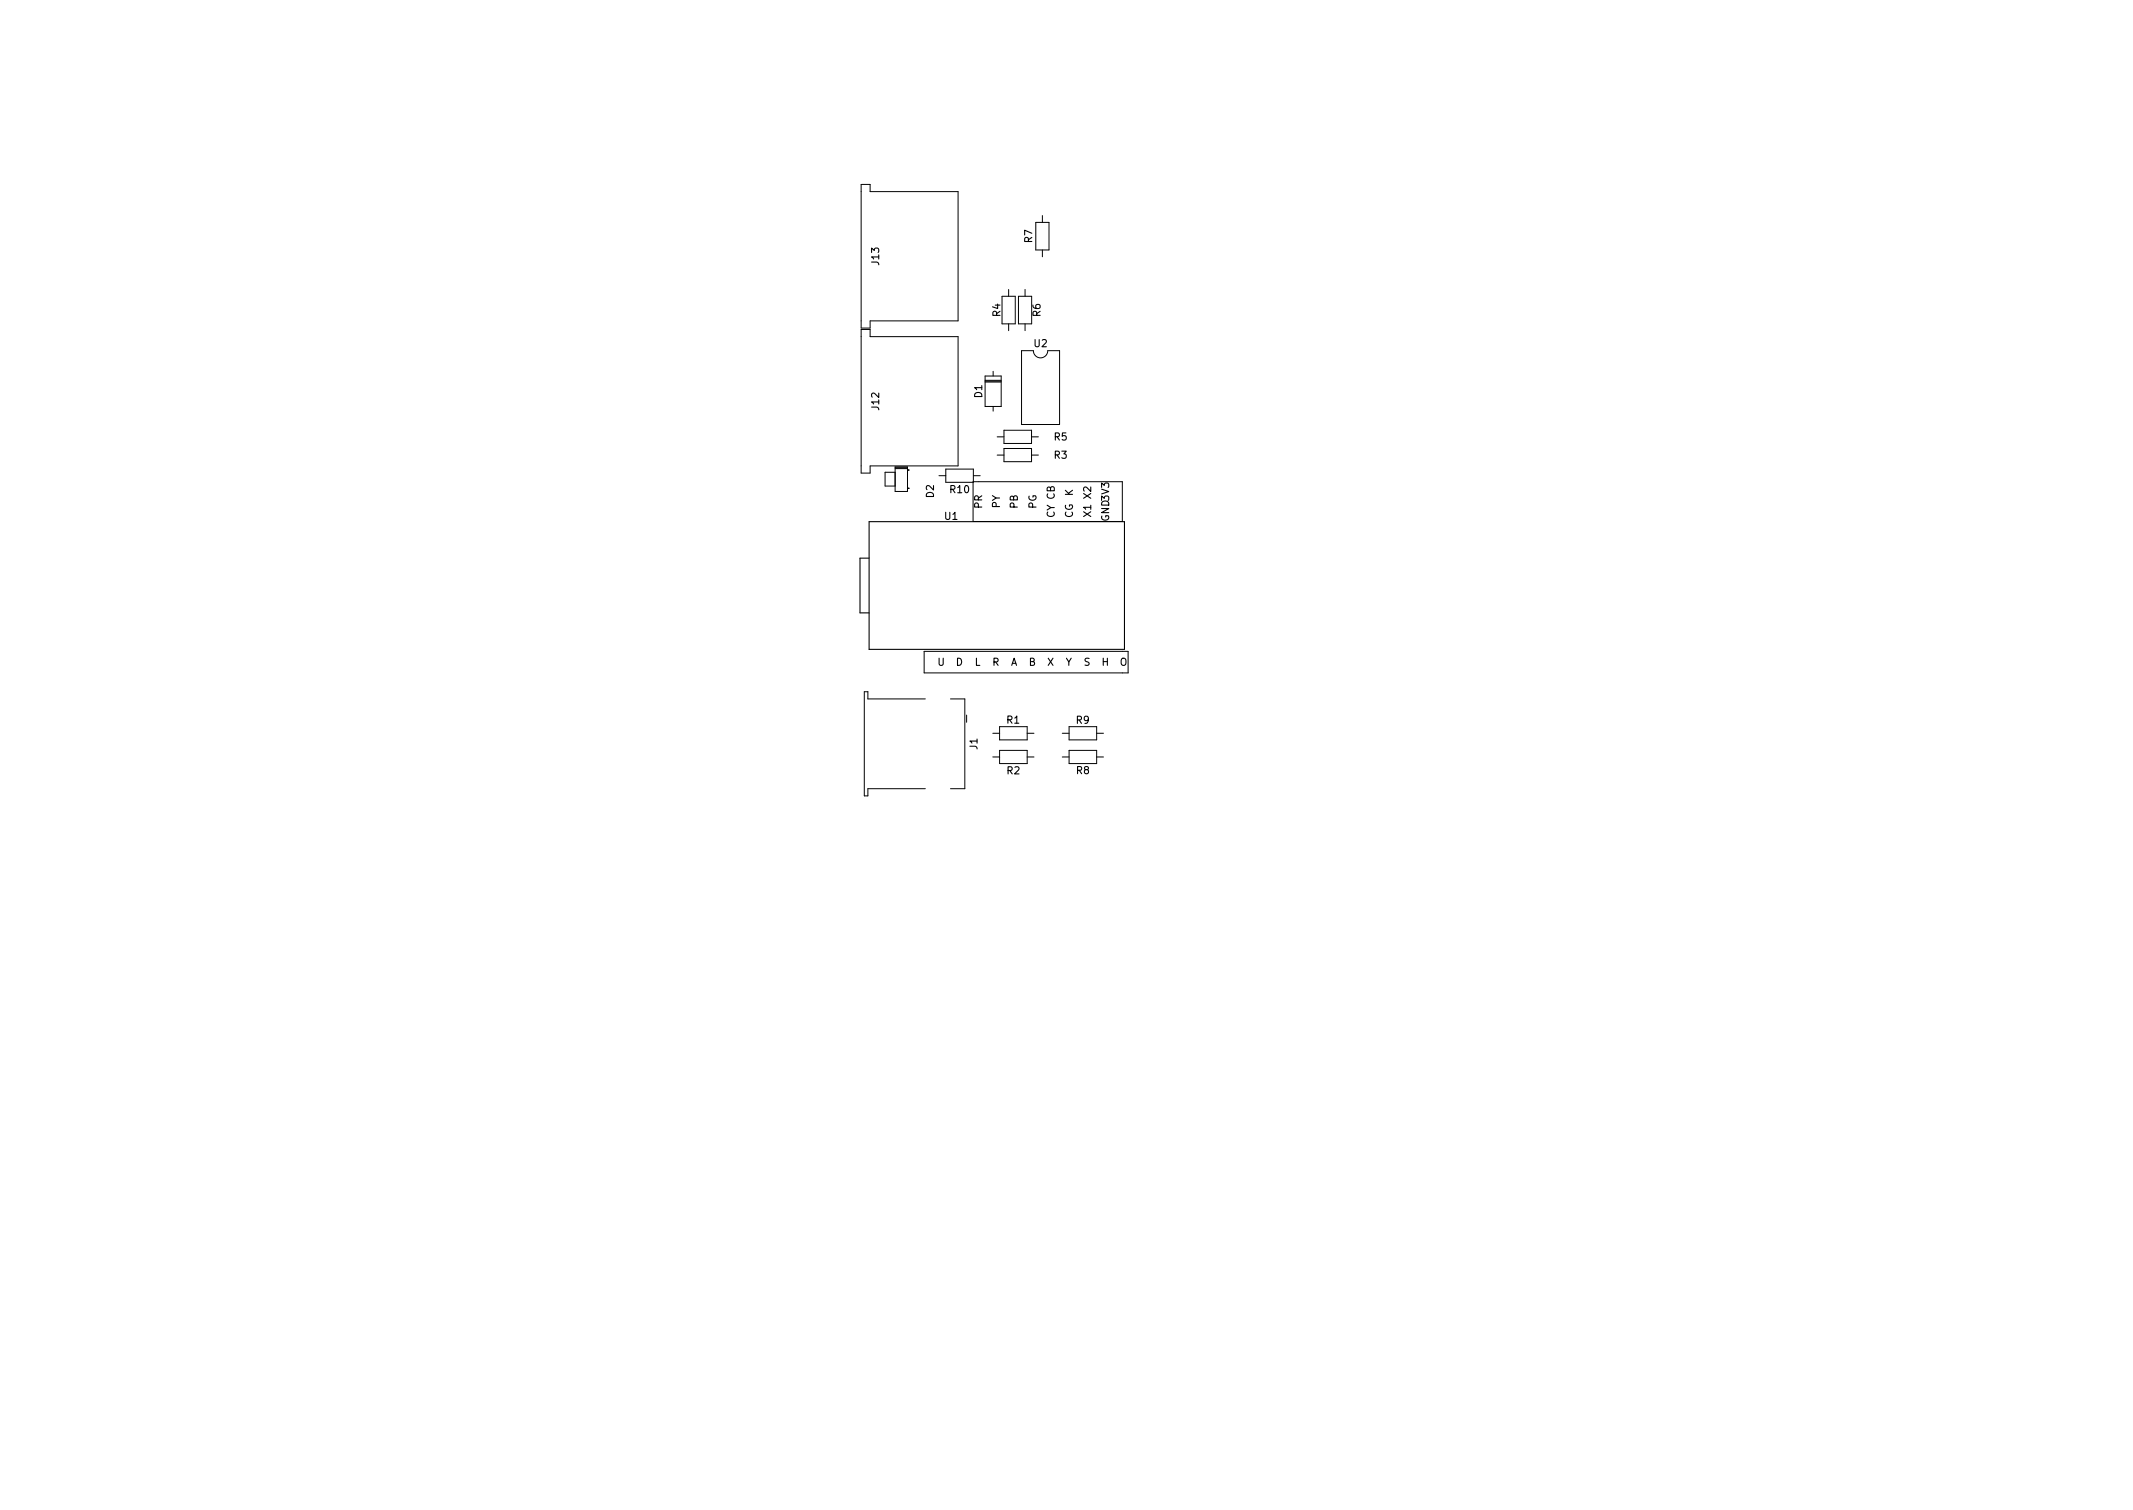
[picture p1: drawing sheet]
<svg xmlns="http://www.w3.org/2000/svg" width="297mm" height="210mm" viewBox="0 0 297 210" stroke-linecap="round" stroke-linejoin="round" font-family="sans-serif">
<defs><g id="words">
<g font-size="1.4">
<text x="143.7" y="33.8" transform="rotate(-90 143.7 33.8)">R7</text>
<text x="122.4" y="36.8" transform="rotate(-90 122.4 36.8)">J13</text>
<text x="139.3" y="44.1" transform="rotate(-90 139.3 44.1)">R4</text>
<text x="144.9" y="44.1" transform="rotate(-90 144.9 44.1)">R6</text>
<text x="144" y="48.3">U2</text>
<text x="122.4" y="57" transform="rotate(-90 122.4 57)">J12</text>
<text x="136.8" y="55.4" transform="rotate(-90 136.8 55.4)">D1</text>
<text x="146.8" y="61.3">R5</text>
<text x="146.8" y="63.9">R3</text>
<text x="130" y="69.3" transform="rotate(-90 130 69.3)">D2</text>
<text x="132.4" y="68.7">R10</text>
<text x="136.8" y="70.8" transform="rotate(-90 136.8 70.8)">PR</text>
<text x="139.2" y="70.8" transform="rotate(-90 139.2 70.8)">PY</text>
<text x="141.7" y="70.8" transform="rotate(-90 141.7 70.8)">PB</text>
<text x="144.3" y="70.9" transform="rotate(-90 144.3 70.9)">PG</text>
<text x="149.4" y="69.1" transform="rotate(-90 149.4 69.1)">K</text>
<text x="151.9" y="72" transform="rotate(-90 151.9 72)">X1 X2</text>
<text x="131.6" y="72.4">U1</text>
<text x="146.9" y="72.1" transform="rotate(-90 146.9 72.1)">CY CB</text>
<text x="149.4" y="72.2" transform="rotate(-90 149.4 72.2)">CG</text>
<text x="154.5" y="72.6" transform="rotate(-90 154.5 72.6)">GND3V3</text>
<text x="130.6" y="92.7">U</text>
<text x="133.1" y="92.7">D</text>
<text x="135.7" y="92.7">L</text>
<text x="138.2" y="92.7">R</text>
<text x="140.7" y="92.7">A</text>
<text x="143.3" y="92.7">B</text>
<text x="145.8" y="92.7">X</text>
<text x="148.4" y="92.7">Y</text>
<text x="150.9" y="92.7">S</text>
<text x="153.4" y="92.7">H</text>
<text x="155.9" y="92.7">O</text>
<text x="140.2" y="100.7">R1</text>
<text x="149.9" y="100.8">R9</text>
<text x="136.1" y="104.3" transform="rotate(-90 136.1 104.3)">J1</text>
<text x="140.2" y="107.8">R2</text>
<text x="149.9" y="107.8">R8</text>
</g>
</g></defs>
<g fill="none" stroke="#000" stroke-width=".14">
<path d="M119.9 25.7h1.3v1h12.2v18h-12.2v1h-1.3zM144.2 31h1.9v3.8h-1.9zM145.2 30v1M145.2 34.8v1M119.9 45.9h1.3v1h12.2v18h-12.2v1h-1.3zM137.2 53h2.2M137.2 53.2h2.2M137.2 53.1h2.2M137.2 52.4h2.2v4.2h-2.2zM138.3 51.7v.7M138.3 56.6v.6M139.5 41.3h1.9v3.8h-1.9z"/>
<path d="M139.8 59.9h3.9v1.8h-3.9zM140.5 40.3v1M140.5 45.1v.9M141.8 41.3h1.9v3.8h-1.9zM142.3 48.8h1.6a1 1 0 0 0 1 1 1 1 0 0 0 1-1h1.7v10.3h-5.3zM142.7 40.3v1M142.7 45.1v.9M124.7 65h1.7v3.4h-1.7zM124.7 65.8h-1.4v1.9h1.4M124.7 65.3h1.7M124.7 65.1h1.7M126.4 68h.1"/>
<path d="M126.4 65.5h.1M126.5 68h.1M126.5 65.5h.1M130.8 66.2h.9M131.7 65.3h3.8v1.9h-3.8zM135.5 67.1h20.8v5.5h-20.8zM135.5 66.2h1M138.9 60.8h.9M138.9 63.4h.9M139.8 62.4h3.9v1.9h-3.9zM143.7 60.8h.9M143.7 63.4h.9"/>
<path d="M128.7 90.7h28.4v3h-28.4zM128.9 97.3h-8v-1h-.5v14.5h.5v-1h8M132.4 97.3h2v12.5h-2M134.6 99.6v1M138.3 102.1h.9M138.3 105.4h.9M139.2 101.2h3.8v1.8h-3.8zM139.2 104.5h3.8v1.8h-3.8zM143 102.1h1M143 105.4h1M147.9 102.1h1M147.9 105.4h1"/>
<path d="M148.9 101.2h3.8v1.8h-3.8zM148.9 104.5h3.8v1.8h-3.8zM152.7 102.1h1M152.7 105.4h1"/>
</g>
<path d="M121 77.7h-1.2v7.6h1.2M121 72.6h35.6v17.8h-35.6z" fill="none" stroke="#000" stroke-width=".15"/>
<use href="#words"/>
</svg>
